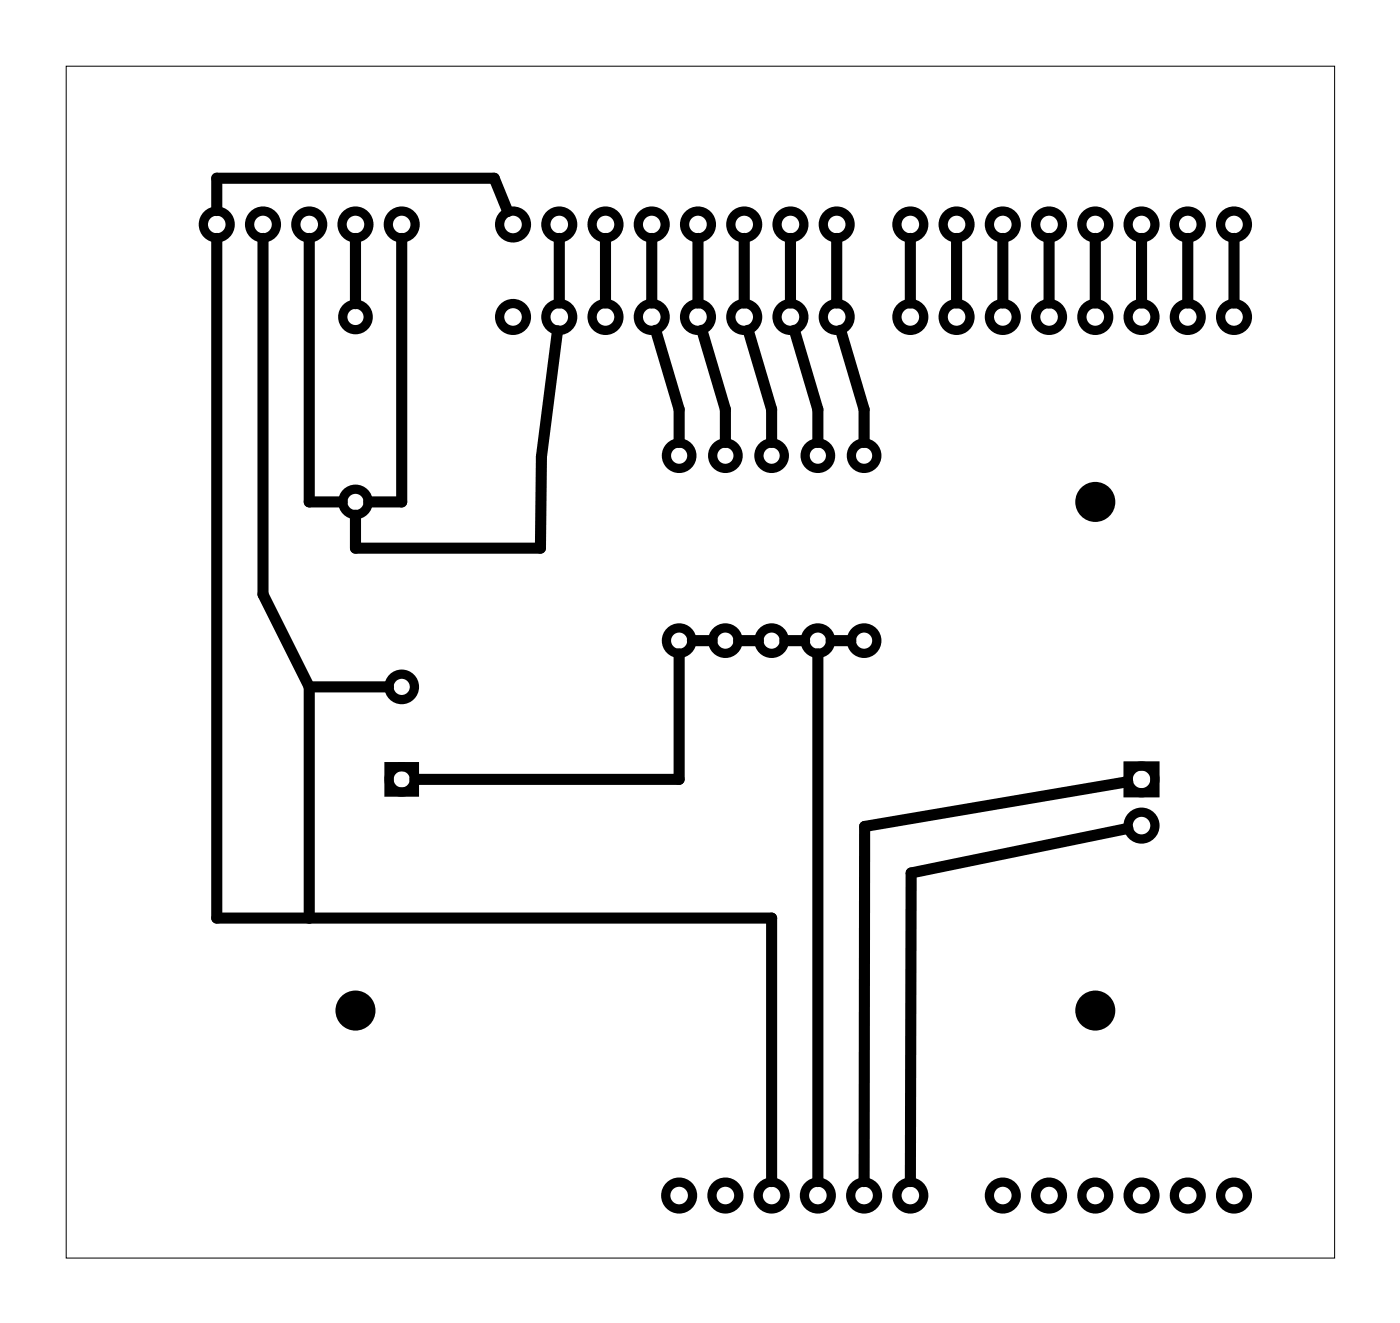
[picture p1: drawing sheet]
<svg xmlns="http://www.w3.org/2000/svg" width="77mm" height="73mm" viewBox="0 0 77 73" stroke-linecap="round" stroke-linejoin="round" font-family="sans-serif">
<path d="M3.6 3.6h69.7v65.5h-69.7z" fill="none" stroke="#000" stroke-width=".05"/>
<g fill="none" stroke="#000" stroke-width=".51">
<path d="M21.4 42.1h1.4v1.4h-1.4zM62 42.1h1.4v1.4h-1.4z"/>
<circle cx="11.9" cy="12.3" r=".74"/>
<circle cx="14.4" cy="12.3" r=".74"/>
<circle cx="17" cy="12.3" r=".74"/>
<circle cx="19.5" cy="17.4" r=".7"/>
<circle cx="19.5" cy="12.3" r=".74"/>
<circle cx="22.1" cy="12.3" r=".74"/>
<circle cx="28.2" cy="12.3" r=".74"/>
<circle cx="28.2" cy="17.4" r=".74"/>
<circle cx="30.7" cy="12.3" r=".74"/>
<circle cx="30.7" cy="17.4" r=".74"/>
<circle cx="33.3" cy="17.4" r=".74"/>
<circle cx="33.3" cy="12.3" r=".74"/>
<circle cx="35.8" cy="17.4" r=".74"/>
<circle cx="35.8" cy="12.3" r=".74"/>
<circle cx="38.3" cy="17.4" r=".74"/>
<circle cx="38.3" cy="12.3" r=".74"/>
<circle cx="40.9" cy="17.4" r=".74"/>
<circle cx="40.9" cy="12.3" r=".74"/>
<circle cx="43.4" cy="12.3" r=".74"/>
<circle cx="43.4" cy="17.4" r=".74"/>
<circle cx="46" cy="12.3" r=".74"/>
<circle cx="46" cy="17.4" r=".74"/>
<circle cx="50" cy="12.3" r=".74"/>
<circle cx="50" cy="17.4" r=".74"/>
<circle cx="52.5" cy="17.4" r=".74"/>
<circle cx="52.5" cy="12.3" r=".74"/>
<circle cx="55.1" cy="12.3" r=".74"/>
<circle cx="55.1" cy="17.4" r=".74"/>
<circle cx="57.6" cy="17.4" r=".74"/>
<circle cx="57.6" cy="12.3" r=".74"/>
<circle cx="60.2" cy="17.4" r=".74"/>
<circle cx="60.2" cy="12.3" r=".74"/>
<circle cx="62.7" cy="17.4" r=".74"/>
<circle cx="62.7" cy="12.3" r=".74"/>
<circle cx="65.2" cy="17.4" r=".74"/>
<circle cx="65.2" cy="12.3" r=".74"/>
<circle cx="67.8" cy="17.4" r=".74"/>
<circle cx="67.8" cy="12.3" r=".74"/>
<circle cx="19.5" cy="27.6" r=".7"/>
<circle cx="22.1" cy="37.7" r=".7"/>
<circle cx="37.3" cy="25" r=".7"/>
<circle cx="37.3" cy="35.2" r=".7"/>
<circle cx="39.8" cy="25" r=".7"/>
<circle cx="39.8" cy="35.2" r=".7"/>
<circle cx="42.4" cy="25" r=".7"/>
<circle cx="42.4" cy="35.2" r=".7"/>
<circle cx="44.9" cy="25" r=".7"/>
<circle cx="44.9" cy="35.2" r=".7"/>
<circle cx="47.5" cy="25" r=".7"/>
<circle cx="47.5" cy="35.2" r=".7"/>
<circle cx="22.1" cy="42.8" r=".7"/>
<circle cx="62.7" cy="45.4" r=".74"/>
<circle cx="62.7" cy="42.8" r=".74"/>
<circle cx="37.3" cy="65.7" r=".74"/>
<circle cx="39.8" cy="65.7" r=".74"/>
<circle cx="42.4" cy="65.7" r=".74"/>
<circle cx="44.9" cy="65.7" r=".74"/>
<circle cx="47.5" cy="65.7" r=".74"/>
<circle cx="50" cy="65.7" r=".74"/>
<circle cx="55.1" cy="65.7" r=".74"/>
<circle cx="57.6" cy="65.7" r=".74"/>
<circle cx="60.2" cy="65.7" r=".74"/>
<circle cx="62.7" cy="65.7" r=".74"/>
<circle cx="65.2" cy="65.7" r=".74"/>
<circle cx="67.8" cy="65.7" r=".74"/>
</g>
<g fill="#000">
<circle cx="60.2" cy="27.6" r="1.1"/>
<circle cx="19.5" cy="55.5" r="1.1"/>
<circle cx="60.2" cy="55.5" r="1.1"/>
</g>
<g fill="none" stroke="#000" stroke-width=".61">
<path d="M11.9 13.1v37.3h30.5v14.5M11.9 11.6v-1.8h15.2l.8 1.8M14.4 13.1v19.6l2.6 5M17 13.1v14.5h1.8M19.5 13.1v3.6M22.1 13.1v14.5h-1.8M30.6 18.2l-.9 6.9v5h-10.2v-1.8M30.7 13.1v3.5M33.3 13.1v3.5M35.8 13.1v3.5M36 18.1l1.3 4.4v1.8M38.3 13.1v3.5"/>
<path d="M38.6 18.1l1.2 4.4v1.8M40.9 13.1v3.5M41.1 18.1l1.3 4.4v1.8M43.4 13.1v3.5M43.6 18.1l1.3 4.4v1.8M46 13.1v3.5M46.2 18.1l1.3 4.4v1.8M50 13.1v3.5M52.5 13.1v3.5M55.1 13.1v3.5M57.6 13.1v3.5M60.2 13.1v3.5"/>
<path d="M62.7 13.1v3.5M65.2 13.1v3.5M67.8 13.1v3.5M17 37.7v12.7M17 37.7h4.3M37.3 35.9v6.9h-14.5M38 35.2h1.1M40.6 35.2h1.1M43.1 35.2h1.1M44.9 35.9v29M45.7 35.2h1M62 42.9l-14.5 2.5v19.5"/>
<path d="M62 45.5l-11.9 2.5-.1 16.9"/>
</g>
</svg>
